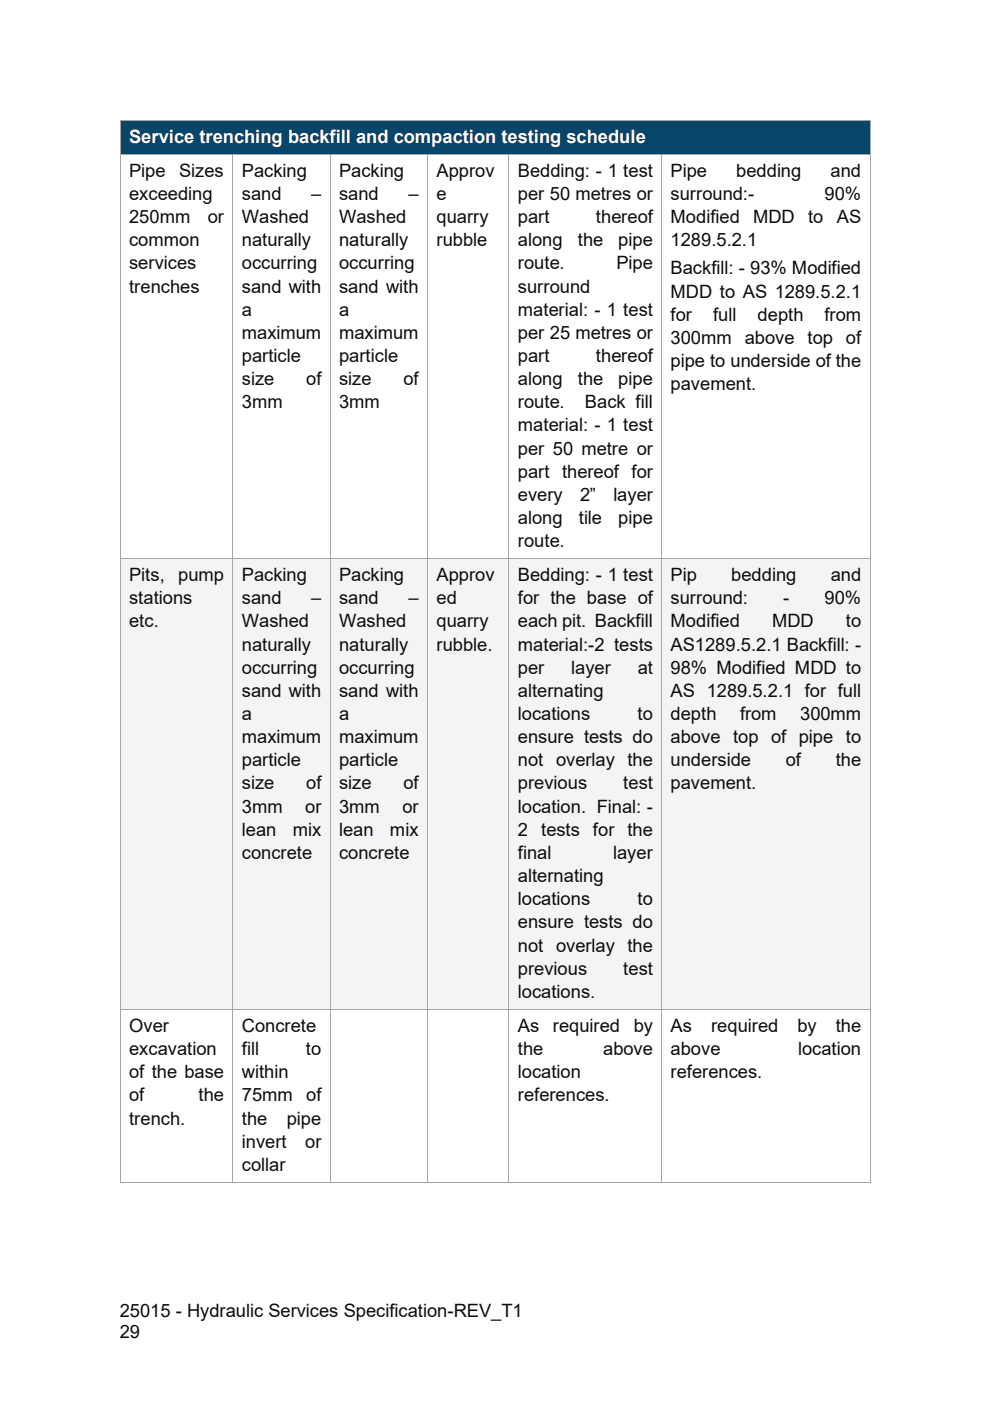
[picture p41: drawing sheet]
<svg xmlns="http://www.w3.org/2000/svg" width="210mm" height="297mm" viewBox="0 0 210 297" stroke-linecap="round" stroke-linejoin="round" font-family="sans-serif">
<defs><g id="words">
<text font-size="3.9" fill="#fff" x="27.4" y="30.3">Service trenching backfill and compaction testing schedule</text>
<g font-size="3.9" fill="#0d0d0d">
<text x="27.4" y="37.5">Pipe</text>
<text x="38" y="37.5">Sizes</text>
<text x="51.3" y="37.5">Packing</text>
<text x="71.9" y="37.5">Packing</text>
<text x="92.6" y="37.5">Approv</text>
<text x="109.9" y="37.5">Bedding: - 1 test</text>
<text x="142.2" y="37.5">Pipe</text>
<text x="156.2" y="37.5">bedding</text>
<text x="176.1" y="37.5">and</text>
<text x="27.4" y="42.4">exceeding</text>
<text x="27.4" y="47.3">250mm</text>
<text x="44.1" y="47.3">or</text>
<text x="51.3" y="42.4">sand</text>
<text x="51.3" y="47.3">Washed</text>
<text x="66" y="42.4">–</text>
<text x="71.9" y="42.4">sand</text>
<text x="71.9" y="47.3">Washed</text>
<text x="86.6" y="42.4">–</text>
<text x="92.6" y="42.4">e</text>
<text x="92.6" y="47.3">quarry</text>
<text x="109.9" y="42.4">per 50 metres or</text>
<text x="109.9" y="47.3">part</text>
<text x="126.4" y="47.3">thereof</text>
<text x="142.2" y="42.4">surround:-</text>
<text x="142.2" y="47.3">Modified</text>
<text x="159.7" y="47.3">MDD</text>
<text x="171.4" y="47.3">to</text>
<text x="174.9" y="42.4">90%</text>
<text x="177.5" y="47.3">AS</text>
<text x="27.4" y="52.2">common</text>
<text x="51.3" y="52.2">naturally</text>
<text x="71.9" y="52.2">naturally</text>
<text x="92.6" y="52.2">rubble</text>
<text x="109.9" y="52.2">along</text>
<text x="122.6" y="52.2">the</text>
<text x="131.1" y="52.2">pipe</text>
<text x="142.2" y="52.2">1289.5.2.1</text>
<text x="27.4" y="57.1">services</text>
<text x="51.3" y="57.1">occurring</text>
<text x="71.9" y="57.1">occurring</text>
<text x="109.9" y="57.1">route.</text>
<text x="130.7" y="57.1">Pipe</text>
<text x="142.2" y="58.2">Backfill: - 93% Modified</text>
<text x="27.4" y="62">trenches</text>
<text x="51.3" y="62">sand with</text>
<text x="71.9" y="62">sand with</text>
<text x="109.9" y="62">surround</text>
<text x="142.2" y="63.1">MDD to AS 1289.5.2.1</text>
<text x="51.3" y="66.9">a</text>
<text x="51.3" y="71.8">maximum</text>
<text x="71.9" y="66.9">a</text>
<text x="71.9" y="71.8">maximum</text>
<text x="109.9" y="66.9">material: - 1 test</text>
<text x="109.9" y="71.8">per 25 metres or</text>
<text x="142.2" y="68">for</text>
<text x="151.3" y="68">full</text>
<text x="160.7" y="68">depth</text>
<text x="174.9" y="68">from</text>
<text x="51.3" y="76.8">particle</text>
<text x="71.9" y="76.8">particle</text>
<text x="109.9" y="76.8">part</text>
<text x="126.4" y="76.8">thereof</text>
<text x="142.2" y="72.9">300mm</text>
<text x="142.2" y="77.8">pipe to underside of the</text>
<text x="157.9" y="72.9">above</text>
<text x="171.3" y="72.9">top of</text>
<text x="51.3" y="81.7">size</text>
<text x="64.9" y="81.7">of</text>
<text x="71.9" y="81.7">size</text>
<text x="85.6" y="81.7">of</text>
<text x="109.9" y="81.7">along</text>
<text x="122.6" y="81.7">the</text>
<text x="131.1" y="81.7">pipe</text>
<text x="142.2" y="82.7">pavement.</text>
<text x="51.3" y="86.6">3mm</text>
<text x="71.9" y="86.6">3mm</text>
<text x="109.9" y="86.6">route.</text>
<text x="124.1" y="86.6">Back fill</text>
<text x="109.9" y="91.5">material: - 1 test</text>
<text x="109.9" y="96.4">per 50 metre or</text>
<text x="109.9" y="101.3">part thereof for</text>
<text x="109.9" y="106.2">every</text>
<text x="123" y="106.2">2”</text>
<text x="130.1" y="106.2">layer</text>
<text x="109.9" y="111.1">along</text>
<text x="122.8" y="111.1">tile</text>
<text x="131.1" y="111.1">pipe</text>
<text x="109.9" y="116">route.</text>
<text x="27.4" y="123.2">Pits,</text>
<text x="37.8" y="123.2">pump</text>
<text x="51.3" y="123.2">Packing</text>
<text x="71.9" y="123.2">Packing</text>
<text x="92.6" y="123.2">Approv</text>
<text x="109.9" y="123.2">Bedding: - 1 test</text>
<text x="142.2" y="123.2">Pip</text>
<text x="155.1" y="123.2">bedding</text>
<text x="176.2" y="123.2">and</text>
<text x="27.4" y="128.1">stations</text>
<text x="51.3" y="128.1">sand</text>
<text x="66" y="128.1">–</text>
<text x="71.9" y="128.1">sand</text>
<text x="86.6" y="128.1">–</text>
<text x="92.6" y="128.1">ed</text>
<text x="109.9" y="128.1">for the base of</text>
<text x="142.2" y="128.1">surround:</text>
<text x="166.1" y="128.1">-</text>
<text x="174.9" y="128.1">90%</text>
<text x="27.4" y="133">etc.</text>
<text x="51.3" y="133">Washed</text>
<text x="51.3" y="137.9">naturally</text>
<text x="71.9" y="133">Washed</text>
<text x="71.9" y="137.9">naturally</text>
<text x="92.6" y="133">quarry</text>
<text x="92.6" y="137.9">rubble.</text>
<text x="109.9" y="133">each pit. Backfill</text>
<text x="109.9" y="137.9">material:-2 tests</text>
<text x="142.2" y="137.9">AS1289.5.2.1 Backfill: -</text>
<text x="142.2" y="133">Modified</text>
<text x="163.7" y="133">MDD</text>
<text x="179.4" y="133">to</text>
<text x="51.3" y="142.8">occurring</text>
<text x="71.9" y="142.8">occurring</text>
<text x="109.9" y="142.8">per</text>
<text x="121.2" y="142.8">layer</text>
<text x="135.3" y="142.8">at</text>
<text x="142.2" y="142.8">98% Modified MDD to</text>
<text x="51.3" y="147.7">sand with</text>
<text x="71.9" y="147.7">sand with</text>
<text x="109.9" y="147.7">alternating</text>
<text x="142.2" y="147.7">AS 1289.5.2.1 for full</text>
<text x="51.3" y="152.7">a</text>
<text x="71.9" y="152.7">a</text>
<text x="109.9" y="152.7">locations</text>
<text x="135.2" y="152.7">to</text>
<text x="142.2" y="152.7">depth</text>
<text x="157" y="152.7">from</text>
<text x="169.7" y="152.7">300mm</text>
<text x="51.3" y="157.6">maximum</text>
<text x="71.9" y="157.6">maximum</text>
<text x="109.9" y="157.6">ensure tests do</text>
<text x="142.2" y="157.6">above top of pipe to</text>
<text x="51.3" y="162.5">particle</text>
<text x="51.3" y="167.4">size</text>
<text x="64.9" y="167.4">of</text>
<text x="71.9" y="162.5">particle</text>
<text x="71.9" y="167.4">size</text>
<text x="85.6" y="167.4">of</text>
<text x="109.9" y="162.5">not overlay the</text>
<text x="109.9" y="167.4">previous</text>
<text x="132.2" y="167.4">test</text>
<text x="142.2" y="162.5">underside</text>
<text x="142.2" y="167.4">pavement.</text>
<text x="166.7" y="162.5">of</text>
<text x="177.2" y="162.5">the</text>
<text x="51.3" y="172.3">3mm</text>
<text x="64.7" y="172.3">or</text>
<text x="71.9" y="172.3">3mm</text>
<text x="85.3" y="172.3">or</text>
<text x="109.9" y="172.3">location. Final: -</text>
<text x="51.3" y="177.2">lean</text>
<text x="62.1" y="177.2">mix</text>
<text x="71.9" y="177.2">lean</text>
<text x="82.7" y="177.2">mix</text>
<text x="109.9" y="177.2">2</text>
<text x="114.8" y="177.2">tests</text>
<text x="125.8" y="177.2">for the</text>
<text x="51.3" y="182.1">concrete</text>
<text x="71.9" y="182.1">concrete</text>
<text x="109.9" y="182.1">final</text>
<text x="130" y="182.1">layer</text>
<text x="109.9" y="187">alternating</text>
<text x="109.9" y="191.9">locations</text>
<text x="135.2" y="191.9">to</text>
<text x="109.9" y="196.9">ensure tests do</text>
<text x="109.9" y="201.8">not overlay the</text>
<text x="109.9" y="206.7">previous</text>
<text x="132.2" y="206.7">test</text>
<text x="109.9" y="211.6">locations.</text>
<text x="27.4" y="218.8">Over</text>
<text x="51.3" y="218.8">Concrete</text>
<text x="109.9" y="218.8">As</text>
<text x="117.3" y="218.8">required</text>
<text x="134.4" y="218.8">by</text>
<text x="142.2" y="218.8">As</text>
<text x="150.8" y="218.8">required</text>
<text x="169.1" y="218.8">by</text>
<text x="177.2" y="218.8">the</text>
<text x="27.4" y="223.7">excavation</text>
<text x="51.3" y="223.7">fill</text>
<text x="64.9" y="223.7">to</text>
<text x="109.9" y="223.7">the</text>
<text x="127.9" y="223.7">above</text>
<text x="142.2" y="223.7">above</text>
<text x="169.3" y="223.7">location</text>
<text x="27.4" y="228.6">of the base</text>
<text x="27.4" y="233.5">of</text>
<text x="42.1" y="233.5">the</text>
<text x="51.3" y="228.6">within</text>
<text x="51.3" y="233.5">75mm</text>
<text x="64.9" y="233.5">of</text>
<text x="109.9" y="228.6">location</text>
<text x="109.9" y="233.5">references.</text>
<text x="142.2" y="228.6">references.</text>
<text x="27.4" y="238.4">trench.</text>
<text x="51.3" y="238.4">the</text>
<text x="60.8" y="238.4">pipe</text>
<text x="51.3" y="243.3">invert</text>
<text x="64.7" y="243.3">or</text>
<text x="51.3" y="248.2">collar</text>
<text x="25.4" y="279.2">25015 - Hydraulic Services Specification-REV_T1</text>
<text x="25.4" y="283.7">29</text>
</g>
</g></defs>
<g fill="#07456b">
<path d="M25.6 25.6h158.8v7h-158.8z"/>
<path d="M27.4 25.6h155.2v7h-155.2z"/>
</g>
<path d="M25.4 25.4h.2v.2h-.2z" fill="#a5a5a5"/>
<path d="M25.6 25.5h158.8" fill="none" stroke="#a5a5a5" stroke-width=".21"/>
<path d="M184.4 25.4h.2v.2h-.2z" fill="#a5a5a5"/>
<path d="M25.5 25.6v7M184.5 25.6v7" fill="none" stroke="#a5a5a5" stroke-width=".21"/>
<g fill="#fff">
<path d="M25.6 32.8h23.7v85.5h-23.7z"/>
<path d="M27.4 32.8h20.1v5.9h-20.1z"/>
<path d="M27.4 38.7h20.1v4.9h-20.1z"/>
<path d="M27.4 43.6h20.1v5h-20.1z"/>
<path d="M27.4 48.6h20.1v4.9h-20.1z"/>
<path d="M27.4 53.5h20.1v4.9h-20.1z"/>
<path d="M27.4 58.4h20.1v5.9h-20.1z"/>
<path d="M49.5 32.8h20.4v85.5h-20.4z"/>
<path d="M51.3 32.8h16.8v5.9h-16.8z"/>
<path d="M51.3 38.7h16.8v4.9h-16.8z"/>
<path d="M51.3 43.6h16.8v5h-16.8z"/>
<path d="M51.3 48.6h16.8v4.9h-16.8z"/>
<path d="M51.3 53.5h16.8v4.9h-16.8z"/>
<path d="M51.3 58.4h16.8v4.9h-16.8z"/>
<path d="M51.3 63.3h16.8v4.9h-16.8z"/>
<path d="M51.3 68.2h16.8v4.9h-16.8z"/>
<path d="M51.3 73.1h16.8v4.9h-16.8z"/>
<path d="M51.3 78h16.8v4.9h-16.8z"/>
<path d="M51.3 82.9h16.8v6h-16.8z"/>
<path d="M70.1 32.8h20.5v85.5h-20.5z"/>
<path d="M71.9 32.8h16.9v5.9h-16.9z"/>
<path d="M71.9 38.7h16.9v4.9h-16.9z"/>
<path d="M71.9 43.6h16.9v5h-16.9z"/>
<path d="M71.9 48.6h16.9v4.9h-16.9z"/>
<path d="M71.9 53.5h16.9v4.9h-16.9z"/>
<path d="M71.9 58.4h16.9v4.9h-16.9z"/>
<path d="M71.9 63.3h16.9v4.9h-16.9z"/>
<path d="M71.9 68.2h16.9v4.9h-16.9z"/>
<path d="M71.9 73.1h16.9v4.9h-16.9z"/>
<path d="M71.9 78h16.9v4.9h-16.9z"/>
<path d="M71.9 82.9h16.9v6h-16.9z"/>
<path d="M90.8 32.8h17v85.5h-17z"/>
<path d="M92.6 32.8h13.4v5.9h-13.4z"/>
<path d="M92.6 38.7h13.4v4.9h-13.4z"/>
<path d="M92.6 43.6h13.4v5h-13.4z"/>
<path d="M92.6 48.6h13.4v5.9h-13.4z"/>
<path d="M108 32.8h32.3v85.5h-32.3z"/>
<path d="M109.9 32.8h28.5v5.9h-28.5z"/>
<path d="M109.9 38.7h28.5v4.9h-28.5z"/>
<path d="M109.9 43.6h28.5v5h-28.5z"/>
<path d="M109.9 48.6h28.5v4.9h-28.5z"/>
<path d="M109.9 53.5h28.5v4.9h-28.5z"/>
<path d="M109.9 58.4h28.5v4.9h-28.5z"/>
<path d="M109.9 63.3h28.5v4.9h-28.5z"/>
<path d="M109.9 68.2h28.5v4.9h-28.5z"/>
<path d="M109.9 73.1h28.5v4.9h-28.5z"/>
<path d="M109.9 78h28.5v4.9h-28.5z"/>
<path d="M109.9 82.9h28.5v4.9h-28.5z"/>
<path d="M109.9 87.8h28.5v5h-28.5z"/>
<path d="M109.9 92.8h28.5v4.9h-28.5z"/>
<path d="M109.9 97.7h28.5v4.9h-28.5z"/>
<path d="M109.9 102.6h28.5v4.9h-28.5z"/>
<path d="M109.9 107.5h28.5v4.9h-28.5z"/>
<path d="M109.9 112.4h28.5v5.9h-28.5z"/>
<path d="M140.4 32.8h44v85.5h-44z"/>
<path d="M142.2 32.8h40.4v5.9h-40.4z"/>
<path d="M142.2 38.7h40.4v4.9h-40.4z"/>
<path d="M142.2 43.6h40.4v5h-40.4z"/>
<path d="M142.2 48.6h40.4v5.9h-40.4z"/>
<path d="M142.2 54.5h40.4v4.9h-40.4z"/>
<path d="M142.2 59.4h40.4v4.9h-40.4z"/>
<path d="M142.2 64.3h40.4v5h-40.4z"/>
<path d="M142.2 69.3h40.4v4.9h-40.4z"/>
<path d="M142.2 74.2h40.4v4.9h-40.4z"/>
<path d="M142.2 79.1h40.4v5.9h-40.4z"/>
</g>
<path d="M25.4 32.6h.2v.2h-.2z" fill="#a5a5a5"/>
<path d="M25.6 32.7h23.7" fill="none" stroke="#a5a5a5" stroke-width=".21"/>
<path d="M49.3 32.6h.2v.2h-.2z" fill="#a5a5a5"/>
<path d="M49.5 32.7h20.4" fill="none" stroke="#a5a5a5" stroke-width=".21"/>
<path d="M69.9 32.6h.2v.2h-.2z" fill="#a5a5a5"/>
<path d="M70.1 32.7h20.5" fill="none" stroke="#a5a5a5" stroke-width=".21"/>
<path d="M90.6 32.6h.2v.2h-.2z" fill="#a5a5a5"/>
<path d="M90.8 32.7h17.1" fill="none" stroke="#a5a5a5" stroke-width=".21"/>
<path d="M107.9 32.6h.1v.2h-.1z" fill="#a5a5a5"/>
<path d="M108 32.7h32.3" fill="none" stroke="#a5a5a5" stroke-width=".21"/>
<path d="M140.3 32.6h.1v.2h-.1z" fill="#a5a5a5"/>
<path d="M140.4 32.7h44" fill="none" stroke="#a5a5a5" stroke-width=".21"/>
<path d="M184.4 32.6h.2v.2h-.2z" fill="#a5a5a5"/>
<path d="M25.5 32.8v85.5M49.4 32.8v85.5M70 32.8v85.5M90.7 32.8v85.5M107.9 32.8v85.5M140.3 32.8v85.5M184.5 32.8v85.5" fill="none" stroke="#a5a5a5" stroke-width=".21"/>
<g fill="#f4f4f6">
<path d="M25.6 118.5h23.7v95.4h-23.7z"/>
<path d="M27.4 118.5h20.1v6h-20.1z"/>
<path d="M27.4 124.5h20.1v4.9h-20.1z"/>
<path d="M27.4 129.4h20.1v5.9h-20.1z"/>
<path d="M49.5 118.5h20.4v95.4h-20.4z"/>
<path d="M51.3 118.5h16.8v6h-16.8z"/>
<path d="M51.3 124.5h16.8v4.9h-16.8z"/>
<path d="M51.3 129.4h16.8v4.9h-16.8z"/>
<path d="M51.3 134.3h16.8v4.9h-16.8z"/>
<path d="M51.3 139.2h16.8v4.9h-16.8z"/>
<path d="M51.3 144.1h16.8v4.9h-16.8z"/>
<path d="M51.3 149h16.8v4.9h-16.8z"/>
<path d="M51.3 153.9h16.8v4.9h-16.8z"/>
<path d="M51.3 158.8h16.8v4.9h-16.8z"/>
<path d="M51.3 163.7h16.8v5h-16.8z"/>
<path d="M51.3 168.7h16.8v4.9h-16.8z"/>
<path d="M51.3 173.6h16.8v4.9h-16.8z"/>
<path d="M51.3 178.5h16.8v5.9h-16.8z"/>
<path d="M70.1 118.5h20.5v95.4h-20.5z"/>
<path d="M71.9 118.5h16.9v6h-16.9z"/>
<path d="M71.9 124.5h16.9v4.9h-16.9z"/>
<path d="M71.9 129.4h16.9v4.9h-16.9z"/>
<path d="M71.9 134.3h16.9v4.9h-16.9z"/>
<path d="M71.9 139.2h16.9v4.9h-16.9z"/>
<path d="M71.9 144.1h16.9v4.9h-16.9z"/>
<path d="M71.9 149h16.9v4.9h-16.9z"/>
<path d="M71.9 153.9h16.9v4.9h-16.9z"/>
<path d="M71.9 158.8h16.9v4.9h-16.9z"/>
<path d="M71.9 163.7h16.9v5h-16.9z"/>
<path d="M71.9 168.7h16.9v4.9h-16.9z"/>
<path d="M71.9 173.6h16.9v4.9h-16.9z"/>
<path d="M71.9 178.5h16.9v5.9h-16.9z"/>
<path d="M90.8 118.5h17v95.4h-17z"/>
<path d="M92.6 118.5h13.4v6h-13.4z"/>
<path d="M92.6 124.5h13.4v4.9h-13.4z"/>
<path d="M92.6 129.4h13.4v4.9h-13.4z"/>
<path d="M92.6 134.3h13.4v6h-13.4z"/>
<path d="M108 118.5h32.3v95.4h-32.3z"/>
<path d="M109.9 118.5h28.5v6h-28.5z"/>
<path d="M109.9 124.5h28.5v4.9h-28.5z"/>
<path d="M109.9 129.4h28.5v4.9h-28.5z"/>
<path d="M109.9 134.3h28.5v4.9h-28.5z"/>
<path d="M109.9 139.2h28.5v4.9h-28.5z"/>
<path d="M109.9 144.1h28.5v4.9h-28.5z"/>
<path d="M109.9 149h28.5v4.9h-28.5z"/>
<path d="M109.9 153.9h28.5v4.9h-28.5z"/>
<path d="M109.9 158.8h28.5v4.9h-28.5z"/>
<path d="M109.9 163.7h28.5v5h-28.5z"/>
<path d="M109.9 168.7h28.5v4.9h-28.5z"/>
<path d="M109.9 173.6h28.5v4.9h-28.5z"/>
<path d="M109.9 178.5h28.5v4.9h-28.5z"/>
<path d="M109.9 183.4h28.5v4.9h-28.5z"/>
<path d="M109.9 188.3h28.5v4.9h-28.5z"/>
<path d="M109.9 193.2h28.5v4.9h-28.5z"/>
<path d="M109.9 198.1h28.5v4.9h-28.5z"/>
<path d="M109.9 203h28.5v4.9h-28.5z"/>
<path d="M109.9 207.9h28.5v6h-28.5z"/>
<path d="M140.4 118.5h44v95.4h-44z"/>
<path d="M142.2 118.5h40.4v6h-40.4z"/>
<path d="M142.2 124.5h40.4v4.9h-40.4z"/>
<path d="M142.2 129.4h40.4v4.9h-40.4z"/>
<path d="M142.2 134.3h40.4v4.9h-40.4z"/>
<path d="M142.2 139.2h40.4v4.9h-40.4z"/>
<path d="M142.2 144.1h40.4v4.9h-40.4z"/>
<path d="M142.2 149h40.4v4.9h-40.4z"/>
<path d="M142.2 153.9h40.4v4.9h-40.4z"/>
<path d="M142.2 158.8h40.4v4.9h-40.4z"/>
<path d="M142.2 163.7h40.4v6h-40.4z"/>
</g>
<path d="M25.4 118.3h.2v.2h-.2z" fill="#a5a5a5"/>
<path d="M25.6 118.4h23.7" fill="none" stroke="#a5a5a5" stroke-width=".21"/>
<path d="M49.3 118.3h.2v.2h-.2z" fill="#a5a5a5"/>
<path d="M49.5 118.4h20.4" fill="none" stroke="#a5a5a5" stroke-width=".21"/>
<path d="M69.9 118.3h.2v.2h-.2z" fill="#a5a5a5"/>
<path d="M70.1 118.4h20.5" fill="none" stroke="#a5a5a5" stroke-width=".21"/>
<path d="M90.6 118.3h.2v.2h-.2z" fill="#a5a5a5"/>
<path d="M90.8 118.4h17.1" fill="none" stroke="#a5a5a5" stroke-width=".21"/>
<path d="M107.9 118.3h.1v.2h-.1z" fill="#a5a5a5"/>
<path d="M108 118.4h32.3" fill="none" stroke="#a5a5a5" stroke-width=".21"/>
<path d="M140.3 118.3h.1v.2h-.1z" fill="#a5a5a5"/>
<path d="M140.4 118.4h44" fill="none" stroke="#a5a5a5" stroke-width=".21"/>
<path d="M184.4 118.3h.2v.2h-.2z" fill="#a5a5a5"/>
<path d="M25.5 118.5v95.4M49.4 118.5v95.4M70 118.5v95.4M90.7 118.5v95.4M107.9 118.5v95.4M140.3 118.5v95.4M184.5 118.5v95.4" fill="none" stroke="#a5a5a5" stroke-width=".21"/>
<g fill="#fff">
<path d="M25.6 214.1h23.7v36.4h-23.7z"/>
<path d="M27.4 214.1h20.1v5.9h-20.1z"/>
<path d="M27.4 220h20.1v5h-20.1z"/>
<path d="M27.4 225h20.1v4.9h-20.1z"/>
<path d="M27.4 229.9h20.1v4.9h-20.1z"/>
<path d="M27.4 234.8h20.1v5.9h-20.1z"/>
<path d="M49.5 214.1h20.4v36.4h-20.4z"/>
<path d="M51.3 214.1h16.8v5.9h-16.8z"/>
<path d="M51.3 220h16.8v5h-16.8z"/>
<path d="M51.3 225h16.8v4.9h-16.8z"/>
<path d="M51.3 229.9h16.8v4.9h-16.8z"/>
<path d="M51.3 234.8h16.8v4.9h-16.8z"/>
<path d="M51.3 239.7h16.8v4.9h-16.8z"/>
<path d="M51.3 244.6h16.8v5.9h-16.8z"/>
<path d="M70.1 214.1h20.5v36.4h-20.5z"/>
<path d="M71.9 214.1h16.9v7h-16.9z"/>
<path d="M90.8 214.1h17v36.4h-17z"/>
<path d="M92.6 214.1h13.4v7h-13.4z"/>
<path d="M108 214.1h32.3v36.4h-32.3z"/>
<path d="M109.9 214.1h28.5v5.9h-28.5z"/>
<path d="M109.9 220h28.5v5h-28.5z"/>
<path d="M109.9 225h28.5v4.9h-28.5z"/>
<path d="M109.9 229.9h28.5v5.9h-28.5z"/>
<path d="M140.4 214.1h44v36.4h-44z"/>
<path d="M142.2 214.1h40.4v5.9h-40.4z"/>
<path d="M142.2 220h40.4v5h-40.4z"/>
<path d="M142.2 225h40.4v5.9h-40.4z"/>
</g>
<path d="M25.4 213.9h.2v.2h-.2z" fill="#a5a5a5"/>
<path d="M25.6 214h23.7" fill="none" stroke="#a5a5a5" stroke-width=".21"/>
<path d="M49.3 213.9h.2v.2h-.2z" fill="#a5a5a5"/>
<path d="M49.5 214h20.4" fill="none" stroke="#a5a5a5" stroke-width=".21"/>
<path d="M69.9 213.9h.2v.2h-.2z" fill="#a5a5a5"/>
<path d="M70.1 214h20.5" fill="none" stroke="#a5a5a5" stroke-width=".21"/>
<path d="M90.6 213.9h.2v.2h-.2z" fill="#a5a5a5"/>
<path d="M90.8 214h17.1" fill="none" stroke="#a5a5a5" stroke-width=".21"/>
<path d="M107.9 213.9h.1v.2h-.1z" fill="#a5a5a5"/>
<path d="M108 214h32.3" fill="none" stroke="#a5a5a5" stroke-width=".21"/>
<path d="M140.3 213.9h.1v.2h-.1z" fill="#a5a5a5"/>
<path d="M140.4 214h44" fill="none" stroke="#a5a5a5" stroke-width=".21"/>
<path d="M184.4 213.9h.2v.2h-.2z" fill="#a5a5a5"/>
<path d="M25.5 214.1v36.5" fill="none" stroke="#a5a5a5" stroke-width=".21"/>
<path d="M25.4 250.6h.2v.1h-.2z" fill="#a5a5a5"/>
<path d="M49.4 214.1v36.5M25.6 250.7h23.7" fill="none" stroke="#a5a5a5" stroke-width=".21"/>
<path d="M49.3 250.6h.2v.1h-.2z" fill="#a5a5a5"/>
<path d="M70 214.1v36.5M49.5 250.7h20.4" fill="none" stroke="#a5a5a5" stroke-width=".21"/>
<path d="M69.9 250.6h.2v.1h-.2z" fill="#a5a5a5"/>
<path d="M90.7 214.1v36.5M70.1 250.7h20.5" fill="none" stroke="#a5a5a5" stroke-width=".21"/>
<path d="M90.6 250.6h.2v.1h-.2z" fill="#a5a5a5"/>
<path d="M107.9 214.1v36.5M90.8 250.7h17.1" fill="none" stroke="#a5a5a5" stroke-width=".21"/>
<path d="M107.9 250.6h.1v.1h-.1z" fill="#a5a5a5"/>
<path d="M140.3 214.1v36.5M108 250.7h32.3" fill="none" stroke="#a5a5a5" stroke-width=".21"/>
<path d="M140.3 250.6h.1v.1h-.1z" fill="#a5a5a5"/>
<path d="M184.5 214.1v36.5M140.4 250.7h44" fill="none" stroke="#a5a5a5" stroke-width=".21"/>
<path d="M184.4 250.6h.2v.1h-.2z" fill="#a5a5a5"/>
<use href="#words"/>
</svg>
